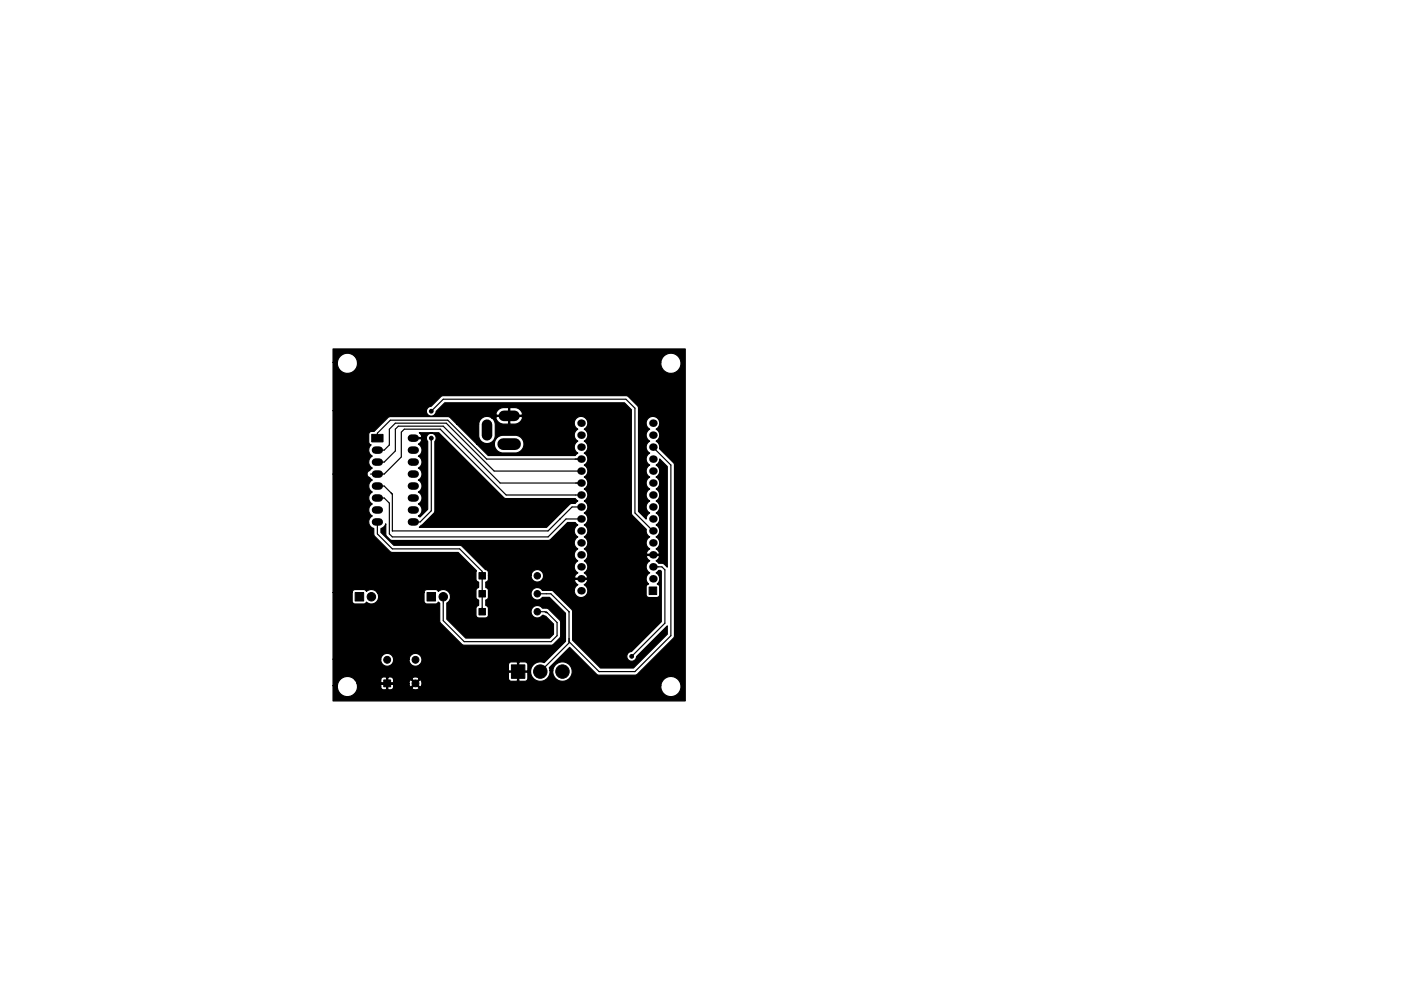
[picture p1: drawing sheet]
<svg xmlns="http://www.w3.org/2000/svg" width="297mm" height="210mm" viewBox="0 0 297 210" stroke-linecap="round" stroke-linejoin="round" font-family="sans-serif">
<g fill="#000">
<circle cx="123.2" cy="99.9" r=".8"/>
<circle cx="123.2" cy="89.8" r=".8"/>
<circle cx="123.2" cy="97.4" r=".8"/>
<circle cx="123.2" cy="94.9" r=".8"/>
<circle cx="123.2" cy="92.3" r=".8"/>
<circle cx="138.4" cy="89.8" r=".8"/>
<circle cx="138.4" cy="94.9" r=".8"/>
<circle cx="138.4" cy="97.4" r=".8"/>
<circle cx="138.4" cy="92.3" r=".8"/>
<circle cx="138.4" cy="99.9" r=".8"/>
<circle cx="123.2" cy="115.2" r=".8"/>
<circle cx="123.2" cy="112.6" r=".8"/>
<circle cx="123.2" cy="117.7" r=".8"/>
<circle cx="123.2" cy="107.6" r=".8"/>
<circle cx="123.2" cy="105" r=".8"/>
<circle cx="123.2" cy="110.1" r=".8"/>
<circle cx="123.2" cy="102.5" r=".8"/>
<circle cx="138.4" cy="117.7" r=".8"/>
<circle cx="138.4" cy="102.5" r=".8"/>
<circle cx="138.4" cy="105" r=".8"/>
<circle cx="138.4" cy="107.6" r=".8"/>
<circle cx="138.4" cy="112.6" r=".8"/>
<circle cx="138.4" cy="110.1" r=".8"/>
<circle cx="138.4" cy="115.2" r=".8"/>
<circle cx="123.2" cy="122.8" r=".8"/>
<circle cx="123.2" cy="125.3" r=".8"/>
<circle cx="123.2" cy="120.3" r=".8"/>
<circle cx="138.4" cy="122.8" r=".8"/>
<circle cx="138.4" cy="120.3" r=".8"/>
</g>
<g fill="#000" stroke="#000" stroke-width=".21">
<path d="M78.8 92.2h2.4v1.6h-2.4zM75.3 125.7h1.8v1.8h-1.8zM90.5 125.7h1.8v1.8h-1.8zM101.5 125.3h1.4v1.4h-1.4zM101.5 129.1h1.4v1.4h-1.4zM101.5 121.5h1.4v1.4h-1.4zM137.6 124.5h1.6v1.6h-1.6zM81.4 144.3h1.4v1.4h-1.4zM108.4 141.1h2.9v2.8h-2.9z"/>
<circle cx="91.4" cy="93" r=".4"/>
<circle cx="91.4" cy="87.2" r=".4"/>
<circle cx="78.7" cy="126.6" r=".9"/>
<circle cx="82.1" cy="140" r=".73"/>
<circle cx="88.1" cy="140" r=".73"/>
<circle cx="94" cy="126.6" r=".9"/>
<circle cx="113.9" cy="129.8" r=".69"/>
<circle cx="113.9" cy="126" r=".69"/>
<circle cx="113.9" cy="122.2" r=".69"/>
<circle cx="133.9" cy="139.3" r=".4"/>
<circle cx="88.1" cy="145" r=".73"/>
<circle cx="114.6" cy="142.5" r="1.42"/>
<circle cx="119.3" cy="142.5" r="1.42"/>
</g>
<g fill="none" stroke="#000" stroke-width="1.6">
<path d="M79.6 95.5h.8M79.6 98h.8M87.2 93h.8M87.2 95.5h.8M87.2 98h.8M79.6 110.7h.8M79.6 108.2h.8M79.6 105.7h.8M79.6 100.6h.8M79.6 103.1h.8M87.2 110.7h.8M87.2 108.2h.8"/>
<path d="M87.2 105.7h.8M87.2 100.6h.8M87.2 103.1h.8"/>
</g>
<path d="M103.2 90.1v2.3M106.8 88.2h2.3" fill="none" stroke="#000" stroke-width="2.3"/>
<path d="M106.7 94.2h2.5" fill="none" stroke="#000" stroke-width="2.5"/>
<g fill="none" stroke="#000" stroke-width=".25">
<path d="M80 95.5h1.5l1-1.1v-3.3l1.3-1.3h10.8l10.2 10.1h18.4M80 98h1.5l2.3-2.3v-4.6l.7-.7h9.5l12 12.1h17.2M80 93v-1.1l2.8-2.8h12.1l8.3 8.3h20M91.4 87.2l2.6-2.5h38.7l1.9 1.9v22.2l3.8 3.8M91.4 93v15.4l-2.3 2.3h-1.5M138.4 94.9l3.8 3.8v36.2l-7.6 7.6h-7.6l-6.4-6.4M78.6 100.6h2.9l3.6-3.7v-5.2l.6-.6h7.6l14 13.9h15.9M80 110.7v2.6l3.2 3.2h14.3l4.7 4.7v8.6M80 105.7h1.5l1 1v6.6l.7 .6h33l3.8-3.8h3.2M80 103.1h1.5l1.7 1.7v7.8M83.2 112.6h.1M118.7 110.1h.1"/>
<path d="M123.2 107.6h-1.9l-5.1 5h-33M94 126.6v5.1l4.4 4.4h18.4l1.3-1.2v-2.8l-2.3-2.3M113.9 129.8h1.7l.4 .2M113.9 126h2.9l3.8 3.8v6.6l-6 6.1h.3M138.4 120.3h1.9l.7 .6v11.3l-7.1 7.1"/>
</g>
<path d="M87.5 92.8h1.8a.84 .84 0 0 0-.4-1h4.1l14 13.9 15 .1 .5 .5a1.38 1.38 0 0 1-1.2 .5l-.6 .2-4.8 4.9h-27l3.1-3 .2-.4v-14.8a1.04 1.04 0 0 0 0-1.5 1.04 1.04 0 0 0-1.5 0 1.04 1.04 0 0 0 0 1.5v14.4l-1.7 1.6-.3-.2a1.43 1.43 0 0 0 0-2.6 1.43 1.43 0 0 0 0-2.5 1.43 1.43 0 0 0 0-2.6 1.43 1.43 0 0 0 0-2.5 1.43 1.43 0 0 0 0-2.5 1.43 1.43 0 0 0 0-2.6l.4-.3a.55 .55 0 0 0 .2-.8h-1.8zM70.6 74h74.7v74.7h-74.7v-3.2h.9v.4a2.14 2.14 0 0 0 2.2 1.9 2.14 2.14 0 0 0 2.1-2.1h4.9l.3 .5 .8 .2 .2-.2v-1.1h.2v1.1a.76 .76 0 0 0 1.2-.2l3.9-.1a.89 .89 0 0 0 1.6 0l-.8-.7-.8 .7h-3.9l.1-.6-.2-.2h-2.4l-.2 .2v.4h-4.9l-.1-.6h11a.57 .57 0 0 0 .4 .7l.8-.8h.4l.7 .8 .3-.1 .1-.2h50.7a2.15 2.15 0 0 0 2.9 2.2 2.15 2.15 0 0 0 .7-3.6 2.15 2.15 0 0 0-3.5 .9l-.1 .5h-50.7l.1-.6-.2-.6-.3-.1-.7 .8h-.4l-.8-.8a.72 .72 0 0 0-.4 .9h-11l-.4-.8h5.4v.4l.2 .2h1.1v-1.1h.2v1.1h1.1l.2-.2-.1-.7h3.9l.8 .8 .8-.8-.1-.1h19a.64 .64 0 0 0 .6 .7l1.2-.1 .1-.1v-1.8h.3v1.8l.1 .1h1.4l.4-.5v-1.2l-.1-.2h-3.8l-.2 .2v1.1h-19l-.3-.2-.5-.1-.6 .2-.1 .2h-3.9l-.5-.4-.9 .2a.76 .76 0 0 0-1.2 .2l-.1 .3h-5.4l-.3-.3a2.15 2.15 0 0 0-3.5 1.5h-.9v-5.6h10.1v.2a1.37 1.37 0 0 0 1.5 1.3 1.37 1.37 0 0 0 1.3-1.5h3.2v.2a1.37 1.37 0 0 0 2.2 1h18.9v1.1l.2 .2h1.7v-1.8h.3v1.8h1.8l.1-.2v-1.1a.64 .64 0 0 0-.6-.7h-1.2l-.1 .2-.4-.2h-1.3l-.3 .2-.2 .5h-18.9a1.37 1.37 0 0 0-.2-2.3 1.37 1.37 0 0 0-2 1.1h-3.2l-.1-.3a1.37 1.37 0 0 0-1.4-1 1.37 1.37 0 0 0-1.3 1.3h-10.1v-14.2h4.1v1.8a.64 .64 0 0 0 .6 .7l1.9-.1 .5-.4a1.54 1.54 0 0 0 2.1 .1 1.54 1.54 0 0 0 .2-2.1h9.9v1.8a.64 .64 0 0 0 .6 .7l2-.1 .4-.4 .3 .3v3.7l.1 .4 4.6 4.6 .5 .2 18.7-.1 1.7-1.6 .1-3.3-.2-.4-2.5-2.3-1.3-.3a1.33 1.33 0 0 0-1.9-.1 1.33 1.33 0 0 0 .1 2 1.33 1.33 0 0 0 1.9-.3l.7 .2 1.7 1.7v2.2l-.9 .8h-17.8l-4-4v-3.4l.3-.2a1.54 1.54 0 0 0 .1-2.2 1.54 1.54 0 0 0-2.2-.1l-.4-.4h-2a.64 .64 0 0 0-.6 .6l-10-.1a1.53 1.53 0 0 0-2.2-.1l-.5-.4h-1.9a.64 .64 0 0 0-.6 .6h-4.1v-25.1h7.2l.2 .5 .9 .7a1.43 1.43 0 0 0 0 2.6 1.43 1.43 0 0 0 0 2.5 1.43 1.43 0 0 0 0 2.6 1.43 1.43 0 0 0-.7 1.4 1.43 1.43 0 0 0 1.1 1.2l.1 1.6 3.2 3.3 .4 .2h14.1l3.9 3.9-.1 1.8a.63 .63 0 0 0 .6 .6v1.2l-.4 .1-.2 .4v1.5a.63 .63 0 0 0 .6 .6v1.2l-.4 .2-.2 .3v1.5a.64 .64 0 0 0 .6 .6h1.5l.4-.2 .1-.3 .1-1.5a.63 .63 0 0 0-.6-.6v-1.2l.4-.2 .1-.3 .1-1.5a.63 .63 0 0 0-.6-.6v-1.2l.5-.4 .1-1.1h9v.3a1.33 1.33 0 0 0 2 1 1.33 1.33 0 0 0 0-2.3 1.33 1.33 0 0 0-2 1h-9v-.5a.85 .85 0 0 0-.8-.8l-5.1-5h-14.2l-2.7-2.7v-.9l.6-.3 .4-.7v2.5l.8 .9 .6 .2h33l.5-.2 3.6-3.6h1.7l.5 .5-.2 .1a1.44 1.44 0 0 0 .2 2.4 1.44 1.44 0 0 0 0 2.6 1.44 1.44 0 0 0 0 2.5 1.44 1.44 0 0 0 0 2.5l-.4 .3a.62 .62 0 0 0-.2 .9h2.6l.1-.2-.2-.4-.5-.6a1.44 1.44 0 0 0 0-2.5 1.44 1.44 0 0 0 0-2.5 1.44 1.44 0 0 0 0-2.6 1.44 1.44 0 0 0 0-2.5 1.44 1.44 0 0 0 0-2.6 1.44 1.44 0 0 0 0-2.5 1.44 1.44 0 0 0 0-2.5 1.44 1.44 0 0 0 0-2.6 1.44 1.44 0 0 0 0-2.5 1.44 1.44 0 0 0 0-2.6 1.44 1.44 0 0 0 0-2.5 1.44 1.44 0 0 0 0-2.5 1.44 1.44 0 0 0 .4-2.2 1.44 1.44 0 0 0-2.2 0 1.44 1.44 0 0 0 .4 2.2 1.44 1.44 0 0 0 0 2.5 1.44 1.44 0 0 0 0 2.5l-.5 .5h-18.5l-2.4-2.4h3.7a1.88 1.88 0 0 0 1.8 1.9h3a1.89 1.89 0 0 0 1.5-2 1.89 1.89 0 0 0-1.8-1.8h-2.7l-.6 .2-.9 .7-.3 1h-3.7l-4.2-4.2h4.6v2.7a1.76 1.76 0 0 0 1.9 1.4 1.76 1.76 0 0 0 1.6-1.7v-2.6l-.3-.7-.5-.5h.9l.6 1a2.57 2.57 0 0 0 2.1 .4v-1.6h.3v1.6l1.4-.1 .9-.5a.83 .83 0 0 0 .3-1h-5.5l-.1 .2h-.9l-.3-.1a1.76 1.76 0 0 0-2.4 1.5h-4.6l-1.4-1.4-.6-.2h-12.1l-.6 .2-2.8 2.9h-.6a.64 .64 0 0 0-.6 .7v1.7l.2 .3 .3 .2-.1 .1a1.43 1.43 0 0 0 .3 2.3 1.43 1.43 0 0 0 0 2.5l-.9 .7-.2 .6h-7.2v-13.5h19.8a1.04 1.04 0 0 0 .7 1.1 1.04 1.04 0 0 0 1.2-.4h12.8l.1 .3h2.6v-1.6h.3v1.6h2.6v-.4l-.5-.9a2.83 2.83 0 0 0-2.4-.3 2.19 2.19 0 0 0-2.5 .9l-.2 .4h-12.8l.2-.5 1.8-1.8h38.1l1.5 1.4v22.1l.2 .4 2.9 2.9 .2 1 .5 .6a1.44 1.44 0 0 0 .1 2.6l-.4 .3a.62 .62 0 0 0-.2 .8h2.5l.1-.2-.1-.4-.6-.5a1.44 1.44 0 0 0 0-2.6 1.44 1.44 0 0 0 0-2.5 1.44 1.44 0 0 0 0-2.6 1.44 1.44 0 0 0 0-2.5 1.44 1.44 0 0 0 0-2.5 1.44 1.44 0 0 0 0-2.6 1.44 1.44 0 0 0 0-2.5l.6-.6 .2-.7 1.6 1.6v21.3l-.7-.7-.5-.1a1.42 1.42 0 0 1-1.2-.5l.4-.3a.62 .62 0 0 0 .2-.8h-2.5l-.2 .2 .2 .4 .6 .5a1.44 1.44 0 0 0-.1 2.5 1.44 1.44 0 0 0-.2 2.4l-.3 .2-.2 .3 .1 2.1 .4 .3h1.7a.64 .64 0 0 0 .7-.7v-1.7l-.2-.3-.4-.2 .2-.2a1.44 1.44 0 0 0-.4-2.2l.5-.5h.4l.2 .2v10.7l-6.4 6.3a1.04 1.04 0 0 0-.9 1.1 1.04 1.04 0 0 0 1 1 1.04 1.04 0 0 0 1.1-1l6.5-6.5v1.8l-7.2 7.1h-7l-5.9-5.9v-6l-.1-.4-4.1-4.1-2.2-.1h6.8a1.44 1.44 0 0 0 2.1 1.4 1.44 1.44 0 0 0 0-2.5l.4-.3a.62 .62 0 0 0 .2-.9h-2.6l-.1 .3 .2 .3 .5 .6-.4 .3-.3 .8h-6.8a1.32 1.32 0 0 0-2-.2 1.32 1.32 0 0 0 0 2 1.32 1.32 0 0 0 2-.3h1.5l3.4 3.4v6l-4.5 4.5-.2-.1a2.07 2.07 0 0 0-2.7 1.7 2.07 2.07 0 0 0 2 2.4 2.07 2.07 0 0 0 2.1-2.3h.6v.4a2.07 2.07 0 0 0 3.1 1.5 2.07 2.07 0 0 0 0-3.5 2.07 2.07 0 0 0-3.1 1.6h-.6l-.2-.6 4.4-4.4 5.9 5.9h8.1l.4-.2 7.7-7.8 .1-36.5-.2-.6-3-2.9-.1-1-.6-.6 .2-.2a1.44 1.44 0 0 0-.2-2.3 1.44 1.44 0 0 0 .4-2.2 1.44 1.44 0 0 0-2.2 0 1.44 1.44 0 0 0 .4 2.2 1.44 1.44 0 0 0 0 2.5 1.44 1.44 0 0 0 0 2.5 1.44 1.44 0 0 0 0 2.6 1.44 1.44 0 0 0 0 2.5 1.44 1.44 0 0 0 0 2.6 1.44 1.44 0 0 0 0 2.5 1.44 1.44 0 0 0 0 2.5l-.5 .6-.2 .7-1.6-1.6v-21.9l-.2-.5-2.2-2.1-39-.1-.6 .3-2 2-.6 .2-.4 .7h-19.8v-10.2h.9a2.15 2.15 0 0 0 2.2 2.3 2.15 2.15 0 0 0 2.1-2.3h64.3v.4a2.15 2.15 0 0 0 3.3 1.6 2.15 2.15 0 0 0 0-3.6 2.15 2.15 0 0 0-3.3 1.6h-64.3l-.1-.4a2.15 2.15 0 0 0-2.3-1.6 2.15 2.15 0 0 0-1.9 2h-.9z" fill="#000" stroke="#000" stroke-width=".25"/>
</svg>
